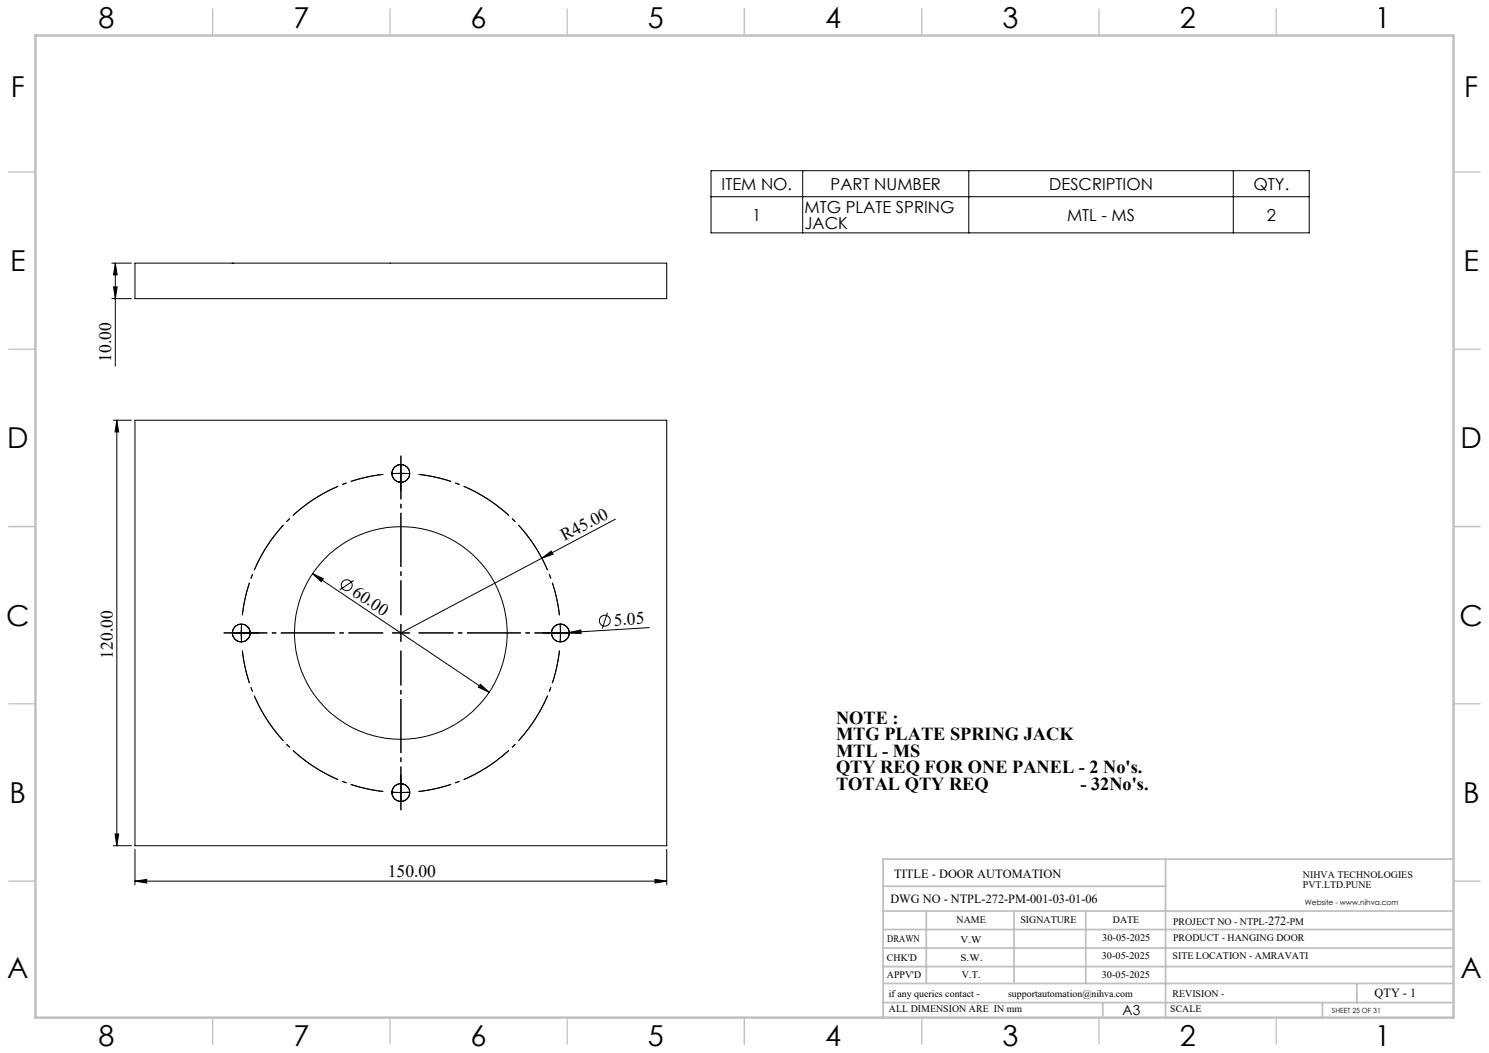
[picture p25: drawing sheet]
<svg xmlns="http://www.w3.org/2000/svg" width="420mm" height="297mm" viewBox="0 0 420 297" stroke-linecap="round" stroke-linejoin="round" font-family="sans-serif">
<defs><g id="words">
<g font-size="8.1">
<text x="27.8" y="8">8</text>
<text x="82.8" y="8">7</text>
<text x="132.8" y="8">6</text>
<text x="182.8" y="8">5</text>
<text x="232.8" y="8">4</text>
<text x="282.8" y="8">3</text>
<text x="332.8" y="8">2</text>
<text x="387.8" y="8">1</text>
<text x="3" y="27.2">F</text>
<text x="413" y="27.2">F</text>
<text x="2.8" y="76.5">E</text>
<text x="412.8" y="76.5">E</text>
<text x="2" y="126.5">D</text>
<text x="412" y="126.5">D</text>
<text x="1.7" y="176.5">C</text>
<text x="411.7" y="176.5">C</text>
<text x="2.7" y="226.5">B</text>
<text x="412.7" y="226.5">B</text>
<text x="2" y="275.7">A</text>
<text x="412" y="275.7">A</text>
<text x="27.8" y="295">8</text>
<text x="82.8" y="295">7</text>
<text x="132.8" y="295">6</text>
<text x="182.8" y="295">5</text>
<text x="232.8" y="295">4</text>
<text x="282.8" y="295">3</text>
<text x="332.8" y="295">2</text>
<text x="387.8" y="295">1</text>
</g>
<g font-size="5.2">
<text x="235.8" y="204.2">NOTE :</text>
<text x="235.8" y="208.9">MTG PLATE SPRING JACK</text>
<text x="235.8" y="213.5">MTL - MS</text>
<text x="235.8" y="218.1">QTY REQ FOR ONE PANEL - 2 No's.</text>
<text x="235.8" y="222.7">TOTAL QTY REQ</text>
<text x="304.8" y="222.7">- 32No's.</text>
</g>
<g font-size="4.9">
<text x="31.4" y="102" transform="rotate(-90 31.4 102)">10.00</text>
<text x="159.2" y="152.7" transform="rotate(-28 159.2 152.7)">R45.00</text>
<text x="99.1" y="167.7" transform="rotate(34 99.1 167.7)">60.00</text>
<text x="173.2" y="176.5" transform="rotate(-3 173.2 176.5)">5.05</text>
<text x="31.8" y="185.8" transform="rotate(-90 31.8 185.8)">120.00</text>
<text x="109.4" y="247.3">150.00</text>
</g>
<g font-size="4.7">
<text x="203.5" y="53.5">ITEM NO.</text>
<text x="234.3" y="53.5">PART NUMBER</text>
<text x="295.9" y="53.5">DESCRIPTION</text>
<text x="353.6" y="53.5">QTY.</text>
<text x="226.9" y="60">MTG PLATE SPRING</text>
<text x="212.2" y="62.3">1</text>
<text x="226.9" y="64.5">JACK</text>
<text x="301" y="62.3">MTL - MS</text>
<text x="357.3" y="62.3">2</text>
</g>
<text font-size="3.9" x="316.7" y="286.4">A3</text>
<g font-size="3.5">
<text x="252.2" y="247.6">TITLE - DOOR AUTOMATION</text>
<text x="251.2" y="254.7">DWG NO - NTPL-272-PM-001-03-01-06</text>
<text x="357.7" y="260.9">272</text>
<text x="387.7" y="281.1">QTY - 1</text>
</g>
<g font-size="2.8">
<text x="367.5" y="247.6">NIHVA TECHNOLOGIES</text>
<text x="367.5" y="250.5">PVT.LTD.PUNE</text>
<text x="269.8" y="260.3">NAME</text>
<text x="287.8" y="260.3">SIGNATURE</text>
<text x="313.9" y="260.4">DATE</text>
<text x="330.9" y="261">PROJECT NO - NTPL-</text>
<text x="362.9" y="261">-PM</text>
<text x="250.3" y="265.6">DRAWN</text>
<text x="270.9" y="266.1">V.W</text>
<text x="310.9" y="265.5">30-05-2025</text>
<text x="330.9" y="265.5">PRODUCT - HANGING DOOR</text>
<text x="250.2" y="271.1">CHK'D</text>
<text x="250.2" y="275.8">APPV'D</text>
<text x="270.9" y="271.1">S.W.</text>
<text x="271.3" y="275.8">V.T.</text>
<text x="310.8" y="270.6">30-05-2025</text>
<text x="310.8" y="275.8">30-05-2025</text>
<text x="330.7" y="270.6">SITE LOCATION - AMRAVATI</text>
<text x="250.7" y="281.1">if any queries contact -</text>
<text x="284.3" y="281.1">supportautomation@nihva.com</text>
<text x="330.7" y="281.1">REVISION -</text>
<text x="250.7" y="285.6">ALL DIMENSION ARE IN mm</text>
<text x="330.1" y="285.6">SCALE</text>
</g>
<text font-size="2.1" x="368.1" y="255.1">Website - www.nihva.com</text>
<text font-size="2" x="375.7" y="285.6">SHEET 25 OF 31</text>
</g></defs>
<g fill="none" stroke="#000" stroke-width=".28">
<path d="M200.6 48.2h168.7v17.5h-168.7zM200.6 55.5h168.7M226.4 48.2v17.5M273.3 48.2v17.5M347.9 48.2v17.5M31.5 74.2h5.6M32.5 74.2v29.1M32.5 74.2l.6 3.3h-1.1zM38.1 74.2h150v10h-150zM65.5 74.2h.1M31.5 84.2h5.6M32 80.9h1.1l-.6 3.3z"/>
<path d="M32 118.5h5.1M32.9 118.5v120M32.9 118.5l.6 3.3h-1zM38.1 118.5h150v120h-150zM112.5 135.9l.6 .1M152.8 157.4l2.7-2 .5 .9zM152.8 157.4l-39.7 21.1M173.6 146.4l-20.8 11M65.5 178.5h5.1M68.1 176v5M70.6 178.5l-.2 .6M88.2 161.8l49.8 33.5"/>
<path d="M88.2 161.8l3 1.4-.6 .9zM99.8 163.7l-4 2.7M160.6 178.4l3.2-.7 .1 1zM160.6 178.4l-5.1 .3M171.3 172.8l-1.4 4.5M183.2 177l-22.6 1.4M135.5 193l2.5 2.3-3.1-1.5zM32 238.5h5.1M32.5 235.2h1l-.6 3.3zM38.1 239.5v10.1M113.1 221l.5 .2M188.1 239.5v10.1"/>
<path d="M38.1 248.5l3.3-.5v1.1zM38.1 248.5h150M184.7 248l3.4 .5-3.4 .6z"/>
<circle cx="113.1" cy="133.5" r="2.5"/>
<circle cx="113.1" cy="133.5" r="2.52"/>
<circle cx="68.1" cy="178.5" r="2.5"/>
<circle cx="68.1" cy="178.5" r="2.52"/>
<circle cx="97.8" cy="165.1" r="1.55"/>
<circle cx="113.1" cy="178.5" r="30"/>
<circle cx="158.1" cy="178.5" r="2.52"/>
<circle cx="158.1" cy="178.5" r="2.5"/>
<circle cx="170.6" cy="175" r="1.53"/>
<circle cx="113.1" cy="223.5" r="2.51"/>
<circle cx="113.1" cy="223.5" r="2.52"/>
</g>
<g fill="none" stroke="#000" stroke-width=".28" stroke-dasharray="15.2 1.3 1.3 1.3" stroke-linecap="butt">
<path d="M113.1 133.5l-2.5 .1M113.1 133.5l2.5 .1M113.1 133.5v-2.5M113.1 133.5v2.5M113.1 131v-2.5M113.1 136v2.5M65.6 178.5h-2.5M70.6 178.5h2.5M113.1 178.5v-2.5M113.1 178.5h-2.5M113.1 178.5v2.5M113.1 178.5h2.5"/>
<path d="M155.6 178.5h-2.5M158.1 178.5l-.1-2.5M158.1 178.5l-.1 2.5M158.1 178.5h2.5M158.1 178.5h-2.5M160.6 178.5h2.5M113.1 223.5h2.5M113.1 223.5h-2.5M113.1 223.5v2.5M113.1 223.5v-2.5M113.1 226v2.5M113.1 221v-2.5"/>
</g>
<path d="M108.1 133.8a45 45 0 0 0-39.7 39.7M157.8 173.5a45 45 0 0 0-39.7-39.7M68.4 183.5a45 45 0 0 0 39.7 39.7M118.1 223.2a45 45 0 0 0 39.7-39.7" fill="none" stroke="#000" stroke-width=".28" stroke-dasharray="15.2 1.3 1.3 1.3" stroke-dashoffset="5.9" stroke-linecap="butt"/>
<path d="M108.1 178.5h-42.5M113.1 173.5v-42.5M118.1 178.5h42.5M113.1 183.5v42.5" fill="none" stroke="#000" stroke-width=".28" stroke-dasharray="15.2 1.3 1.3 1.3" stroke-dashoffset="5.4" stroke-linecap="butt"/>
<g fill="none" stroke="#c0c0c0" stroke-width=".35">
<path d="M60 2.5v7.5M110 2.5v7.5M160 2.5v7.5M210 2.5v7.5M260 2.5v7.5M310 2.5v7.5M360 2.5v7.5M2.5 48.5h7.5M410 48.5h7.5M2.5 98.5h7.5M410 98.5h7.5M2.5 148.5h7.5"/>
<path d="M410 148.5h7.5M2.5 198.5h7.5M410 198.5h7.5M2.5 248.5h7.5M410 248.5h7.5M60 287v7.5M110 287v7.5M160 287v7.5M210 287v7.5M260 287v7.5M310 287v7.5M360 287v7.5"/>
</g>
<g fill="none" stroke="#c0c0c0" stroke-width=".5">
<path d="M249.1 257h160.9M249.1 250h79.7M261.3 257v20.4M286 257v20.4M306.2 257v20.4M328.8 242.3v44.7M410 242.3h-160.9v44.7M249.1 272.6h160.9M249.1 267.4h160.9M249.1 262.2h160.9M249.1 277.4h160.9M382.7 277.4v5.4"/>
<path d="M249.1 282.8h160.9M311 282.8v4.2M373 282.8v4.2"/>
</g>
<path d="M10 10h400v277h-400z" fill="none" stroke="#c0c0c0" stroke-width=".7"/>
<g fill="#000">
<path d="M152.8 157.4l2.7-2 .5 .9zM160.6 178.4l3.2-.7 .1 1z"/>
<path d="M32.9 118.5l.6 3.3h-1zM32.5 235.2h1l-.6 3.3zM32.5 74.2l.6 3.3h-1.1zM32 80.9h1.1l-.6 3.3z"/>
<path d="M135.5 193l-.6 .8 3.1 1.5zM88.2 161.8l2.4 2.3 .6-.9z"/>
<path d="M38.1 248.5l3.3-.5v1.1zM184.7 248l3.4 .5-3.4 .6z"/>
</g>
<use href="#words"/>
</svg>
